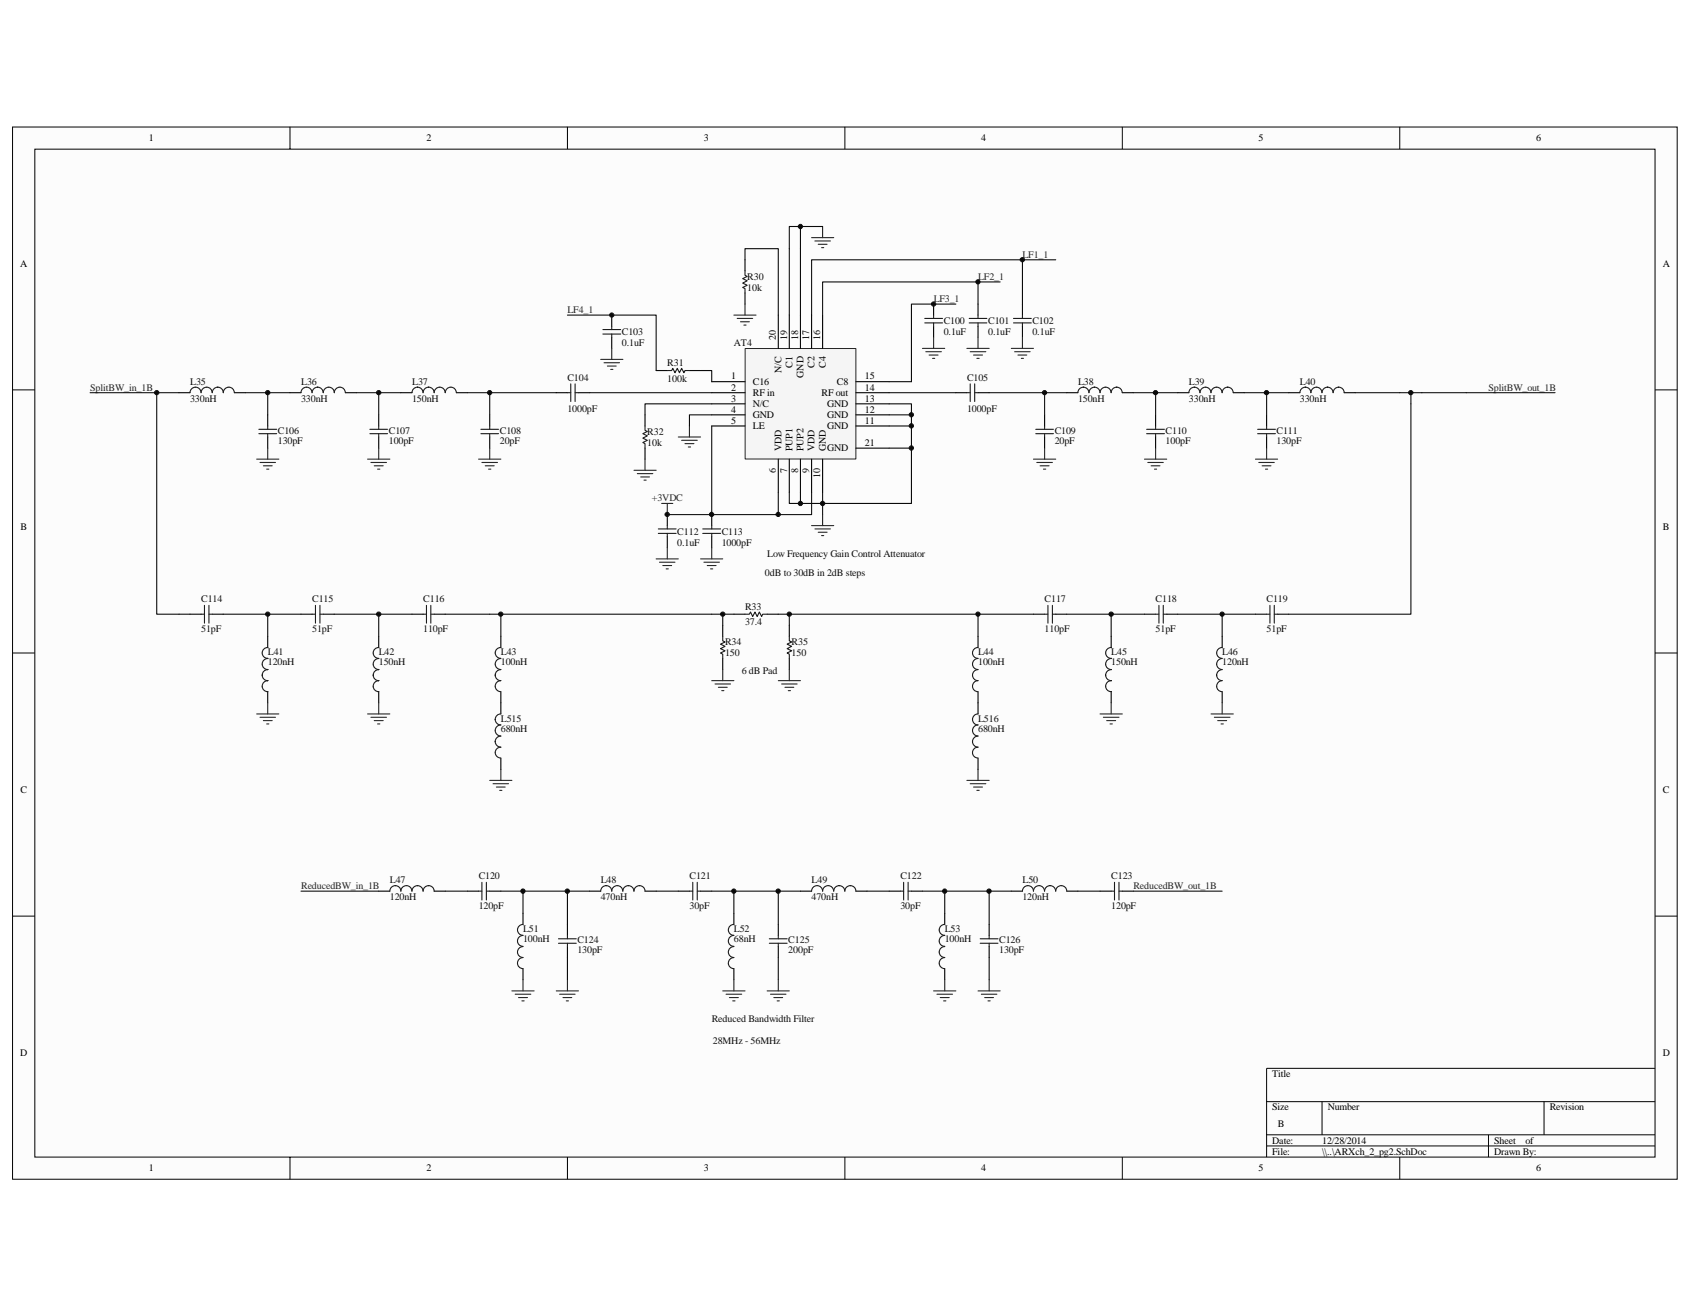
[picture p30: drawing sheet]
<svg xmlns="http://www.w3.org/2000/svg" width="279mm" height="216mm" viewBox="0 0 279 216" stroke-linecap="round" stroke-linejoin="round" font-family="sans-serif">
<defs><g id="words">
<g font-size="1.7">
<text x="24.6" y="23.3">1</text>
<text x="70.5" y="23.3">2</text>
<text x="116.4" y="23.3">3</text>
<text x="162.2" y="23.3">4</text>
<text x="208.1" y="23.3">5</text>
<text x="254" y="23.3">6</text>
<text x="3.3" y="44.2">A</text>
<text x="274.9" y="44.2">A</text>
<text x="128.3" y="56.1" transform="rotate(-90 128.3 56.1)">20</text>
<text x="130.1" y="56.1" transform="rotate(-90 130.1 56.1)">19</text>
<text x="131.9" y="56.1" transform="rotate(-90 131.9 56.1)">18</text>
<text x="133.8" y="56.1" transform="rotate(-90 133.8 56.1)">17</text>
<text x="135.6" y="56.1" transform="rotate(-90 135.6 56.1)">16</text>
<text x="120.9" y="62.7">1</text>
<text x="120.9" y="64.6">2</text>
<text x="124.5" y="63.6">C16</text>
<text x="124.5" y="65.5">RF in</text>
<text x="129.2" y="61.6" transform="rotate(-90 129.2 61.6)">N/C</text>
<text x="131" y="60.8" transform="rotate(-90 131 60.8)">C1</text>
<text x="132.9" y="62.4" transform="rotate(-90 132.9 62.4)">GND</text>
<text x="134.7" y="60.8" transform="rotate(-90 134.7 60.8)">C2</text>
<text x="135.8" y="65.5">RF out</text>
<text x="136.5" y="60.8" transform="rotate(-90 136.5 60.8)">C4</text>
<text x="138.3" y="63.6">C8</text>
<text x="143" y="62.7">15</text>
<text x="143" y="64.6">14</text>
<text x="120.9" y="66.4">3</text>
<text x="120.9" y="68.2">4</text>
<text x="120.9" y="70">5</text>
<text x="124.5" y="67.3">N/C</text>
<text x="124.5" y="69.1">GND</text>
<text x="124.5" y="71">LE</text>
<text x="136.8" y="71">GND</text>
<text x="136.8" y="69.1">GND</text>
<text x="136.8" y="67.3">GND</text>
<text x="143" y="70">11</text>
<text x="143" y="68.2">12</text>
<text x="143" y="66.4">13</text>
<text x="129.2" y="74.6" transform="rotate(-90 129.2 74.6)">VDD</text>
<text x="131" y="74.6" transform="rotate(-90 131 74.6)">PUP1</text>
<text x="132.9" y="74.6" transform="rotate(-90 132.9 74.6)">PUP2</text>
<text x="134.7" y="74.6" transform="rotate(-90 134.7 74.6)">VDD</text>
<text x="136.5" y="74.6" transform="rotate(-90 136.5 74.6)">GND</text>
<text x="143" y="73.7">21</text>
<text x="128.3" y="78.2" transform="rotate(-90 128.3 78.2)">6</text>
<text x="130.1" y="78.2" transform="rotate(-90 130.1 78.2)">7</text>
<text x="131.9" y="78.2" transform="rotate(-90 131.9 78.2)">8</text>
<text x="133.8" y="78.2" transform="rotate(-90 133.8 78.2)">9</text>
<text x="135.6" y="79" transform="rotate(-90 135.6 79)">10</text>
<text x="3.4" y="87.7">B</text>
<text x="274.9" y="87.7">B</text>
<text x="3.4" y="131.1">C</text>
<text x="274.9" y="131.1">C</text>
<text x="3.3" y="174.6">D</text>
<text x="210.3" y="178.1">Title</text>
<text x="274.9" y="174.6">D</text>
<text x="210.3" y="183.6">Size</text>
<text x="219.5" y="183.6">Number</text>
<text x="256.2" y="183.6">Revision</text>
<text x="210.3" y="189.1">Date:</text>
<text x="210.3" y="190.9">File:</text>
<text x="211.2" y="186.3">B</text>
<text x="218.6" y="190.9">\\..\ARXch_2_pg2.SchDoc</text>
<text x="218.6" y="189.1">12/28/2014</text>
<text x="247" y="190.9">Drawn By:</text>
<text x="247" y="189.1">Sheet</text>
<text x="252.2" y="189.1">of</text>
<text x="24.6" y="193.7">1</text>
<text x="70.5" y="193.7">2</text>
<text x="116.4" y="193.7">3</text>
<text x="162.2" y="193.7">4</text>
<text x="208.1" y="193.7">5</text>
<text x="254" y="193.7">6</text>
</g>
<g font-size="1.7" fill="#0e0e0e">
<text x="123.5" y="46.2">R30</text>
<text x="123.5" y="48.1">10k</text>
<text x="156" y="53.6">C100</text>
<text x="163.3" y="53.6">C101</text>
<text x="170.7" y="53.6">C102</text>
<text x="102.8" y="57.2">0.1uF</text>
<text x="102.8" y="55.4">C103</text>
<text x="121.3" y="57.2">AT4</text>
<text x="156" y="55.4">0.1uF</text>
<text x="163.3" y="55.4">0.1uF</text>
<text x="170.7" y="55.4">0.1uF</text>
<text x="31.4" y="63.6">L35</text>
<text x="49.8" y="63.6">L36</text>
<text x="68.1" y="63.6">L37</text>
<text x="93.8" y="62.9">C104</text>
<text x="110.3" y="63.1">100k</text>
<text x="110.3" y="60.5">R31</text>
<text x="159.9" y="62.9">C105</text>
<text x="178.2" y="63.6">L38</text>
<text x="196.6" y="63.6">L39</text>
<text x="214.9" y="63.6">L40</text>
<text x="31.4" y="66.4">330nH</text>
<text x="45.9" y="71.7">C106</text>
<text x="49.8" y="66.4">330nH</text>
<text x="64.3" y="71.7">C107</text>
<text x="68.1" y="66.4">150nH</text>
<text x="82.6" y="71.7">C108</text>
<text x="93.8" y="68">1000pF</text>
<text x="107" y="71.9">R32</text>
<text x="159.9" y="68">1000pF</text>
<text x="174.4" y="71.7">C109</text>
<text x="178.2" y="66.4">150nH</text>
<text x="192.7" y="71.7">C110</text>
<text x="196.6" y="66.4">330nH</text>
<text x="211.1" y="71.7">C111</text>
<text x="214.9" y="66.4">330nH</text>
<text x="45.9" y="73.3">130pF</text>
<text x="64.3" y="73.3">100pF</text>
<text x="82.6" y="73.3">20pF</text>
<text x="107" y="73.7">10k</text>
<text x="174.4" y="73.3">20pF</text>
<text x="192.7" y="73.3">100pF</text>
<text x="211.1" y="73.3">130pF</text>
<text x="112" y="88.4">C112</text>
<text x="119.3" y="88.4">C113</text>
<text x="112" y="90.2">0.1uF</text>
<text x="119.3" y="90.2">1000pF</text>
<text x="126.5" y="95.1">0dB to 30dB in 2dB steps</text>
<text x="126.8" y="92">Low Frequency Gain Control Attenuator</text>
<text x="33.3" y="99.5">C114</text>
<text x="51.6" y="99.5">C115</text>
<text x="70" y="99.5">C116</text>
<text x="123.2" y="100.8">R33</text>
<text x="172.7" y="99.5">C117</text>
<text x="191.1" y="99.5">C118</text>
<text x="209.4" y="99.5">C119</text>
<text x="33.3" y="104.5">51pF</text>
<text x="51.6" y="104.5">51pF</text>
<text x="70" y="104.5">110pF</text>
<text x="119.9" y="106.7">R34</text>
<text x="123.2" y="103.4">37.4</text>
<text x="130.9" y="106.7">R35</text>
<text x="172.7" y="104.5">110pF</text>
<text x="191.1" y="104.5">51pF</text>
<text x="209.4" y="104.5">51pF</text>
<text x="44.3" y="110">120nH</text>
<text x="44.3" y="108.3">L41</text>
<text x="62.6" y="110">150nH</text>
<text x="62.6" y="108.3">L42</text>
<text x="82.8" y="110">100nH</text>
<text x="82.8" y="108.3">L43</text>
<text x="119.9" y="108.5">150</text>
<text x="122.6" y="111.4">6 dB Pad</text>
<text x="130.9" y="108.5">150</text>
<text x="161.7" y="110">100nH</text>
<text x="161.7" y="108.3">L44</text>
<text x="183.7" y="110">150nH</text>
<text x="183.7" y="108.3">L45</text>
<text x="202.1" y="110">120nH</text>
<text x="202.1" y="108.3">L46</text>
<text x="82.8" y="119.3">L515</text>
<text x="161.7" y="119.3">L516</text>
<text x="82.8" y="121">680nH</text>
<text x="161.7" y="121">680nH</text>
<text x="64.5" y="146">L47</text>
<text x="64.5" y="148.8">120nH</text>
<text x="79.1" y="145.3">C120</text>
<text x="99.3" y="146">L48</text>
<text x="99.3" y="148.8">470nH</text>
<text x="114" y="145.3">C121</text>
<text x="134.2" y="146">L49</text>
<text x="134.2" y="148.8">470nH</text>
<text x="148.9" y="145.3">C122</text>
<text x="169" y="146">L50</text>
<text x="169" y="148.8">120nH</text>
<text x="183.7" y="145.3">C123</text>
<text x="79.1" y="150.3">120pF</text>
<text x="86.5" y="154.1">L51</text>
<text x="86.5" y="155.7">100nH</text>
<text x="95.5" y="155.9">C124</text>
<text x="114" y="150.3">30pF</text>
<text x="121.3" y="155.7">68nH</text>
<text x="121.3" y="154.1">L52</text>
<text x="130.3" y="155.9">C125</text>
<text x="148.9" y="150.3">30pF</text>
<text x="156.2" y="155.7">100nH</text>
<text x="156.2" y="154.1">L53</text>
<text x="165.2" y="155.9">C126</text>
<text x="183.7" y="150.3">120pF</text>
<text x="95.5" y="157.6">130pF</text>
<text x="130.3" y="157.6">200pF</text>
<text x="165.2" y="157.6">130pF</text>
<text x="117.7" y="168.9">Reduced Bandwidth Filter</text>
<text x="117.9" y="172.6">28MHz - 56MHz</text>
</g>
<g font-size="1.7" fill="#262626">
<text x="161.7" y="46.2">LF2_1</text>
<text x="169" y="42.6">LF1_1</text>
<text x="93.8" y="51.7">LF4_1</text>
<text x="154.4" y="49.9">LF3_1</text>
<text x="14.9" y="64.6">SplitBW_in_1B</text>
<text x="246.1" y="64.6">SplitBW_out_1B</text>
<text x="107.8" y="82.9">+3VDC</text>
<text x="49.8" y="147">ReducedBW_in_1B</text>
<text x="187.4" y="147">ReducedBW_out_1B</text>
</g>
</g></defs>
<path d="M2.1 21h275.2v173.9h-275.2z" fill="#fcfcfc"/>
<path d="M2.1 21h275.2v173.9h-275.2z" fill="none" stroke="#000" stroke-width=".17"/>
<path d="M5.8 24.7h267.8v166.6h-267.8z" fill="#fcfcfc"/>
<g fill="none" stroke="#000" stroke-width=".17">
<path d="M5.8 24.7h267.8v166.6h-267.8zM47.9 21v3.6M93.8 21v3.6M139.7 21v3.6M185.5 21v3.6M231.4 21v3.6M2.1 64.5h3.6M273.6 64.5h3.7M2.1 107.9h3.6M273.6 107.9h3.7M2.1 151.4h3.6M273.6 151.4h3.7"/>
<path d="M273.6 176.6h-64.2v14.7M47.9 191.3v3.6M93.8 191.3v3.6M139.7 191.3v3.6M185.5 191.3v3.6M209.4 182.1h64.2M209.4 187.6h64.2M209.4 189.4h64.2M218.6 182.1v5.5M231.4 191.3v3.6M246.1 187.6v3.7M255.3 182.1v5.5"/>
</g>
<g fill="none" stroke="#000" stroke-width=".18">
<path d="M29.6 64.9h1.8M38.8 64.9h1.8M44.3 68.6v1.8M44.3 72.2v1.9M47.9 64.9h1.9M57.1 64.9h1.8M62.6 68.6v1.8M62.6 72.2v1.9M66.3 64.9h1.8M75.5 64.9h1.8M81 68.6v1.8M81 72.2v1.9"/>
<path d="M31.4 101.5h1.9M35.1 101.5h1.8M44.3 105.2v1.8M44.3 114.4v1.8M49.8 101.5h1.8M53.4 101.5h1.9M62.6 105.2v1.8M62.6 114.4v1.8M68.1 101.5h1.9M71.8 101.5h1.8M82.8 105.2v1.8M82.8 114.4v1.8"/>
<path d="M170.9 101.5h1.8M174.5 101.5h1.9M183.7 105.2v1.8M183.7 114.4v1.8M189.2 101.5h1.9M192.9 101.5h1.8M202.1 105.2v1.8M202.1 114.4v1.8M207.6 101.5h1.8M211.2 101.5h1.9M62.6 147.3h1.9M71.8 147.3h1.8"/>
<path d="M77.3 147.3h1.8M81 147.3h1.8M86.5 151v1.8M93.8 152.8v1.8M93.8 156.5v1.8M97.5 147.3h1.8M106.6 147.3h1.9M112.1 147.3h1.9M115.8 147.3h1.9M121.3 151v1.8M128.7 152.8v1.8M128.7 156.5v1.8"/>
<path d="M132.3 147.3h1.9M141.5 147.3h1.8M147 147.3h1.8M150.7 147.3h1.8M156.2 151v1.8M163.5 152.8v1.8M163.5 156.5v1.8M167.2 147.3h1.8M176.4 147.3h1.8M181.9 147.3h1.8M185.5 147.3h1.9M86.5 160.1v1.9"/>
<path d="M121.3 160.1v1.9M156.2 160.1v1.9"/>
</g>
<g fill="none" stroke="#1c1c1c" stroke-width=".18">
<path d="M31.4 64.9a.91 .91 0 0 1 .9-.9 .91 .91 0 0 1 .9 .9M33.3 64.9a.91 .91 0 0 1 .9-.9 .91 .91 0 0 1 .9 .9 .94 .94 0 0 1 .9-.9 .9 .9 0 0 1 .9 .9 .91 .91 0 0 1 .9-.9 .91 .91 0 0 1 .9 .9M42.8 71h2.9M42.8 71.7h2.9M44.3 70.4v.6M44.3 71.7v.5M49.8 64.9a.91 .91 0 0 1 .9-.9 .91 .91 0 0 1 .9 .9M51.6 64.9a.9 .9 0 0 1 .9-.9 .9 .9 0 0 1 .9 .9 .92 .92 0 0 1 .9-.9 .92 .92 0 0 1 1 .9 .91 .91 0 0 1 .9-.9 .91 .91 0 0 1 .9 .9M61.2 71.7h2.9M61.2 71h2.9M62.6 70.4v.6M62.6 71.7v.5"/>
<path d="M68.1 64.9a.9 .9 0 0 1 .9-.9 .9 .9 0 0 1 .9 .9M70 64.9a.9 .9 0 0 1 .9-.9 .9 .9 0 0 1 .9 .9 .91 .91 0 0 1 .9-.9 .91 .91 0 0 1 .9 .9 .92 .92 0 0 1 .9-.9 .92 .92 0 0 1 .9 .9M79.5 71.7h2.9M79.5 71h2.9M81 70.4v.6M81 71.7v.5M33.3 101.5h.5M33.8 100.1v2.9M34.5 101.5h.6M34.5 100.1v2.9M44.3 108.9a.91 .91 0 0 0-1 .9 .91 .91 0 0 0 1 .9 .9 .9 0 0 0-1 .9 .9 .9 0 0 0 1 .9 .91 .91 0 0 0-1 .9 .91 .91 0 0 0 1 .9M44.3 107a.9 .9 0 0 0-1 .9 .9 .9 0 0 0 1 .9"/>
<path d="M51.6 101.5h.6M52.2 100.1v2.9M52.9 101.5h.5M52.9 100.1v2.9M62.6 108.9a.91 .91 0 0 0-.9 .9 .91 .91 0 0 0 .9 .9 .9 .9 0 0 0-.9 .9 .9 .9 0 0 0 .9 .9 .91 .91 0 0 0-.9 .9 .91 .91 0 0 0 .9 .9M62.6 107a.9 .9 0 0 0-.9 .9 .9 .9 0 0 0 .9 .9M70 101.5h.5M70.5 100.1v2.9M71.2 101.5h.6M71.2 100.1v2.9M82.8 108.9a.92 .92 0 0 0-.9 .9 .92 .92 0 0 0 .9 .9 .9 .9 0 0 0-.9 .9 .92 .92 0 0 0 .9 .9 .91 .91 0 0 0-.9 .9 .91 .91 0 0 0 .9 .9M82.8 107a.9 .9 0 0 0-.9 .9 .9 .9 0 0 0 .9 .9"/>
<path d="M172.7 101.5h.5M173.2 100.1v2.9M174 101.5h.5M174 100.1v2.9M183.7 108.9a.91 .91 0 0 0-.9 .9 .91 .91 0 0 0 .9 .9 .9 .9 0 0 0-.9 .9 .9 .9 0 0 0 .9 .9 .91 .91 0 0 0-.9 .9 .91 .91 0 0 0 .9 .9M183.7 107a.9 .9 0 0 0-.9 .9 .9 .9 0 0 0 .9 .9M191.1 101.5h.5M191.6 100.1v2.9M192.3 101.5h.6M192.3 100.1v2.9M202.1 108.9a.92 .92 0 0 0-1 .9 .92 .92 0 0 0 1 .9 .9 .9 0 0 0-1 .9 .9 .9 0 0 0 1 .9 .91 .91 0 0 0-1 .9 .91 .91 0 0 0 1 .9M202.1 107a.9 .9 0 0 0-1 .9 .9 .9 0 0 0 1 .9"/>
<path d="M209.4 101.5h.6M210 100.1v2.9M210.7 101.5h.5M210.7 100.1v2.9M68.1 147.3a.91 .91 0 0 0-.9-.9 .91 .91 0 0 0-.9 .9 .89 .89 0 0 0-.9-.9 .9 .9 0 0 0-.9 .9M69.9 147.3a.89 .89 0 0 0-.9-.9 .9 .9 0 0 0-.9 .9M71.8 147.3a.89 .89 0 0 0-.9-.9 .9 .9 0 0 0-.9 .9M79.1 147.3h.6M79.7 145.9v2.9M80.4 147.3h.6M80.4 145.9v2.9M86.5 156.5a.91 .91 0 0 0-.9 .9 .91 .91 0 0 0 .9 .9 .91 .91 0 0 0-.9 .9 .91 .91 0 0 0 .9 .9"/>
<path d="M86.5 154.6a.9 .9 0 0 0-.9 .9 .9 .9 0 0 0 .9 .9M86.5 152.8a.9 .9 0 0 0-.9 .9 .9 .9 0 0 0 .9 .9M92.3 155.9h3M92.3 155.2h3M93.8 154.6v.6M93.8 155.9v.6M106.6 147.3a.89 .89 0 0 0-.9-.9 .94 .94 0 0 0-.9 .9 .89 .89 0 0 0-.9-.9 .94 .94 0 0 0-.9 .9 .91 .91 0 0 0-1-.9 .91 .91 0 0 0-.9 .9 .89 .89 0 0 0-.9-.9 .9 .9 0 0 0-.9 .9M114 147.3h.5M114.5 145.9v2.9M115.3 147.3h.5M115.3 145.9v2.9M121.3 156.5a.91 .91 0 0 0-.9 .9 .91 .91 0 0 0 .9 .9 .91 .91 0 0 0-.9 .9 .91 .91 0 0 0 .9 .9"/>
<path d="M121.3 154.6a.9 .9 0 0 0-.9 .9 .9 .9 0 0 0 .9 .9M121.3 152.8a.9 .9 0 0 0-.9 .9 .9 .9 0 0 0 .9 .9M127.2 155.9h2.9M127.2 155.2h2.9M128.7 154.6v.6M128.7 155.9v.6M137.8 147.3a.91 .91 0 0 0-.9-.9 .91 .91 0 0 0-.9 .9 .91 .91 0 0 0-.9-.9 .91 .91 0 0 0-.9 .9M141.5 147.3a.89 .89 0 0 0-.9-.9 .94 .94 0 0 0-.9 .9 .89 .89 0 0 0-1-.9h.1a.9 .9 0 0 0-1 .9M148.8 147.3h.6M149.4 145.9v2.9M150.1 147.3h.6M150.1 145.9v2.9"/>
<path d="M156.2 156.5a.91 .91 0 0 0-.9 .9 .91 .91 0 0 0 .9 .9 .91 .91 0 0 0-.9 .9 .91 .91 0 0 0 .9 .9M156.2 154.6a.9 .9 0 0 0-.9 .9 .9 .9 0 0 0 .9 .9M156.2 152.8a.9 .9 0 0 0-.9 .9 .9 .9 0 0 0 .9 .9M162.1 155.9h2.9M162.1 155.2h2.9M163.5 154.6v.6M163.5 155.9v.6M174.5 147.3a.89 .89 0 0 0-.9-.9 .94 .94 0 0 0-.9 .9 .91 .91 0 0 0-.9-.9 .91 .91 0 0 0-.9 .9 .91 .91 0 0 0-1-.9 .91 .91 0 0 0-.9 .9M176.4 147.3a.91 .91 0 0 0-.9-.9 .91 .91 0 0 0-1 .9M183.7 147.3h.6M184.3 145.9v2.9M185 147.3h.5"/>
<path d="M185 145.9v2.9"/>
</g>
<g fill="none" stroke="#262626" stroke-width=".18">
<path d="M42.4 75.9h3.7M43 76.5h2.6M43.5 77h1.5M44.1 77.6h.3M44.3 74.1v1.8M60.8 75.9h3.7M61.3 76.5h2.6M61.9 77h1.5M62.4 77.6h.4M62.6 74.1v1.8M79.1 75.9h3.7M79.7 76.5h2.6"/>
<path d="M80.2 77h1.5M80.8 77.6h.4M81 74.1v1.8M42.4 118h3.7M43 118.6h2.6M43.5 119.1h1.5M44.1 119.7h.3M44.3 116.2v1.8M60.8 118h3.7M61.3 118.6h2.6M61.9 119.1h1.5M62.4 119.7h.4"/>
<path d="M62.6 116.2v1.8M181.9 118h3.6M182.4 118.6h2.6M183 119.1h1.4M183.5 119.7h.4M183.7 116.2v1.8M200.2 118h3.7M200.8 118.6h2.5M201.3 119.1h1.5M201.9 119.7h.3M202.1 116.2v1.8M81 129h3.6"/>
<path d="M81.5 129.6h2.6M82.1 130.1h1.4M82.6 130.7h.4M82.8 127.2v1.8M84.6 163.8h3.7M85.2 164.4h2.6M85.7 164.9h1.5M86.3 165.5h.4M86.5 162v1.8M92 163.8h3.6M92.5 164.4h2.6M93.1 164.9h1.4"/>
<path d="M93.6 165.5h.4M93.8 162v1.8M119.5 163.8h3.7M120 164.4h2.6M120.6 164.9h1.5M121.1 165.5h.4M121.3 162v1.8M126.8 163.8h3.7M127.4 164.4h2.5M127.9 164.9h1.5M128.5 165.5h.3M128.7 162v1.8"/>
<path d="M154.3 163.8h3.7M154.9 164.4h2.6M155.4 164.9h1.5M156 165.5h.4M156.2 162v1.8M161.7 163.8h3.7M162.2 164.4h2.6M162.8 164.9h1.5M163.3 165.5h.4M163.5 162v1.8"/>
</g>
<g fill="none" stroke="#0e0e0e" stroke-width=".18">
<path d="M14.9 64.9h14.7M40.6 64.9h3.7v3.7M44.3 64.9h3.6M58.9 64.9h3.7v3.7M62.6 64.9h3.7M77.3 64.9h3.7v3.7M81 64.9h11M29.6 101.5h1.8M36.9 101.5h12.9M44.3 101.5v3.7M55.3 101.5h12.8M62.6 101.5v3.7"/>
<path d="M73.6 101.5h7.4M176.4 101.5h12.8M183.7 101.5v3.7M194.7 101.5h12.9M202.1 101.5v3.7M49.8 147.3h12.8M73.6 147.3h3.7M82.8 147.3h14.7M86.5 147.3v3.7M93.8 147.3v5.5M93.8 158.3v3.7M108.5 147.3h3.6"/>
<path d="M117.7 147.3h14.6M121.3 147.3v3.7M128.7 147.3v5.5M128.7 158.3v3.7M143.3 147.3h3.7M152.5 147.3h14.7M156.2 147.3v3.7M163.5 147.3v5.5M163.5 158.3v3.7M178.2 147.3h3.7M187.4 147.3h14.7"/>
</g>
<path d="M123.2 57.6h18.3v18.3h-18.3z" fill="#f5f5f5"/>
<path d="M123.2 57.6h18.3v18.3h-18.3z" fill="none" stroke="#262626" stroke-width=".17"/>
<g fill="none" stroke="#000" stroke-width=".18">
<path d="M101.1 52.1v1.8M101.1 55.8v1.8M123.2 42.9v1.9M123.2 48.4v1.9M128.7 52.1v5.5M130.5 52.1v5.5M132.3 52.1v5.5M134.2 52.1v5.5M136 52.1v5.5M154.3 50.3v1.8M154.3 53.9v1.9M161.7 50.3v1.8"/>
<path d="M161.7 53.9v1.9M169 50.3v1.8M169 53.9v1.9M92 64.9h1.8M95.6 64.9h1.9M106.6 68.6v1.8M106.6 74.1v1.8M108.5 61.3h1.8M114 61.3h1.8M117.7 63.1h5.5M117.7 64.9h5.5M117.7 66.8h5.5"/>
<path d="M117.7 68.6h5.5M117.7 70.4h5.5M128.7 75.9v5.5M130.5 75.9v5.5M132.3 75.9v5.5M134.2 75.9v5.5M136 75.9v5.5M141.5 63.1h5.5M141.5 64.9h5.5M141.5 66.8h5.5M141.5 68.6h5.5M141.5 70.4h5.5"/>
<path d="M141.5 74.1h5.5M158 64.9h1.9M161.7 64.9h1.8M172.7 68.6v1.8M172.7 72.2v1.9M176.4 64.9h1.8M185.5 64.9h1.9M191.1 68.6v1.8M191.1 72.2v1.9M194.7 64.9h1.9M203.9 64.9h1.8M209.4 68.6v1.8"/>
<path d="M209.4 72.2v1.9M213.1 64.9h1.8M222.2 64.9h1.9M110.3 85.1v1.8M110.3 88.7v1.9M117.7 85.1v1.8M117.7 88.7v1.9M82.8 116.2v1.8M119.5 103.4v1.8M119.5 108.9v1.8M121.3 101.5h1.9M126.8 101.5h1.9"/>
<path d="M130.5 103.4v1.8M130.5 108.9v1.8M161.7 105.2v1.8M161.7 114.4v3.6M82.8 125.3v1.9M161.7 125.3v1.9"/>
</g>
<g fill="none" stroke="#1c1c1c" stroke-width=".18">
<path d="M99.7 55.2h2.9M99.7 54.5h2.9M101.1 53.9v.6M101.1 55.2v.6M123.2 44.8v.7l.3 .2-.7 .4 .7 .3-.7 .4 .7 .4-.7 .3 .4 .2v.7M152.9 53.4h2.9M152.9 52.6h2.9M154.3 52.1v.5M154.3 53.4v.5M160.2 53.4h3M160.2 52.6h3M161.7 52.1v.5"/>
<path d="M161.7 53.4v.5M167.6 53.4h2.9M167.6 52.6h2.9M169 52.1v.5M169 53.4v.5M93.8 64.9h.6M94.4 63.5v2.9M95.1 64.9h.5M95.1 63.5v2.9M106.6 70.4v.7l.4 .2-.7 .4 .7 .4-.7 .3 .7 .4-.7 .4 .3 .1v.8M110.3 61.3h.7l.2-.4 .4 .7 .4-.7 .3 .7 .4-.7 .4 .7 .1-.3h.8M159.9 64.9h.5"/>
<path d="M160.4 63.5v2.9M161.1 64.9h.6M161.1 63.5v2.9M171.2 71.7h3M171.2 71h3M172.7 70.4v.6M172.7 71.7v.5M178.2 64.9a.9 .9 0 0 1 .9-.9 .9 .9 0 0 1 .9 .9 .94 .94 0 0 1 1-.9 .9 .9 0 0 1 .9 .9 .91 .91 0 0 1 .9-.9 .91 .91 0 0 1 .9 .9M183.7 64.9a.9 .9 0 0 1 .9-.9 .9 .9 0 0 1 .9 .9M189.6 71h2.9M189.6 71.7h2.9M191.1 70.4v.6"/>
<path d="M191.1 71.7v.5M196.6 64.9a.9 .9 0 0 1 .9-.9 .9 .9 0 0 1 .9 .9 .91 .91 0 0 1 .9-.9 .91 .91 0 0 1 .9 .9 .92 .92 0 0 1 .9-.9 .92 .92 0 0 1 .9 .9M202.1 64.9a.9 .9 0 0 1 .9-.9 .9 .9 0 0 1 .9 .9M207.9 71h3M207.9 71.7h3M209.4 70.4v.6M209.4 71.7v.5M214.9 64.9a.9 .9 0 0 1 .9-.9 .9 .9 0 0 1 .9 .9 .91 .91 0 0 1 .9-.9 .91 .91 0 0 1 .9 .9 .94 .94 0 0 1 1-.9 .9 .9 0 0 1 .9 .9M220.4 64.9a.9 .9 0 0 1 .9-.9 .9 .9 0 0 1 .9 .9M108.8 88.2h3M108.8 87.4h3M110.3 86.9v.5"/>
<path d="M110.3 88.2v.5M116.2 88.2h2.9M116.2 87.4h2.9M117.7 86.9v.5M117.7 88.2v.5M82.8 118a.9 .9 0 0 0-.9 .9 .92 .92 0 0 0 .9 .9 .92 .92 0 0 0-.9 1 .92 .92 0 0 0 .9 .9 .9 .9 0 0 0-.9 .9 .92 .92 0 0 0 .9 .9M119.5 105.2v.7l.4 .2-.8 .4 .8 .3-.8 .4 .8 .4-.8 .4 .4 .1v.8M123.2 101.5h.7l.2-.3 .3 .7 .4-.7 .4 .7 .3-.7 .4 .7 .2-.4h.7M130.5 105.2v.7l.4 .2-.8 .4 .8 .3-.8 .4 .8 .4-.8 .4 .4 .1v.8M161.7 108.9a.92 .92 0 0 0-.9 .9 .92 .92 0 0 0 .9 .9 .9 .9 0 0 0-.9 .9 .89 .89 0 0 0 .9 .9 .91 .91 0 0 0-.9 .9 .91 .91 0 0 0 .9 .9M161.7 107a.9 .9 0 0 0-.9 .9 .9 .9 0 0 0 .9 .9M161.7 118a.9 .9 0 0 0-.9 .9 .89 .89 0 0 0 .9 .9 .92 .92 0 0 0-.9 1 .92 .92 0 0 0 .9 .9 .9 .9 0 0 0-.9 .9 .89 .89 0 0 0 .9 .9"/>
<path d="M82.8 123.5a.89 .89 0 0 0-.9 .9 .89 .89 0 0 0 .9 .9M161.7 123.5a.89 .89 0 0 0-.9 .9 .89 .89 0 0 0 .9 .9"/>
</g>
<g fill="none" stroke="#0e0e0e" stroke-width=".18">
<path d="M132.3 37.4v14.7M136 37.4h-5.5v14.7M93.8 52.1h14.7v9.2M123.2 42.9v-1.8h5.5v11M158 50.3h-7.3v12.8h-3.7M161.7 50.3v-3.7h-25.7v5.5M161.7 46.6h3.7M169 42.9v7.4M174.5 42.9h-40.3v9.2M25.9 64.9v36.6h3.7M97.5 64.9h20.2M115.8 61.3h1.9v1.8"/>
<path d="M117.7 68.6h-3.7v1.8M117.7 66.8h-11.1v1.8M117.7 70.4v14.7M147 66.8h3.7v16.4h-20.2v-1.8M147 64.9h11M147 68.6h3.7M147 70.4h3.7M147 74.1h3.7M163.5 64.9h9.2v3.7M172.7 64.9h3.7M187.4 64.9h3.7v3.7M191.1 64.9h3.6"/>
<path d="M205.7 64.9h3.7v3.7M209.4 64.9h3.7M224.1 64.9h33M233.3 64.9v36.6h-20.2M128.7 81.4v3.7M132.3 81.4v1.8M134.2 81.4v3.7h-23.9M136 81.4v3.7M81 101.5h1.8v3.7M82.8 101.5h38.5M119.5 101.5v1.9M128.7 101.5h1.8v1.9"/>
<path d="M130.5 101.5h31.2M170.9 101.5h-9.2v3.7"/>
</g>
<g fill="none" stroke="#262626" stroke-width=".18">
<path d="M134.2 39.3h3.6M134.7 39.8h2.6M136 37.4v1.9M99.3 59.4h3.7M99.9 60h2.5M101.1 57.6v1.8M121.3 52.1h3.7M121.9 52.6h2.5M122.4 53.2h1.5M123 53.7h.3M123.2 50.3v1.8M135.3 40.4h1.4"/>
<path d="M135.8 40.9h.4M152.5 57.6h3.7M153.1 58.1h2.5M153.6 58.7h1.5M154.2 59.2h.3M154.3 55.8v1.8M159.9 57.6h3.6M160.4 58.1h2.6M161 58.7h1.4M161.5 59.2h.4M161.7 55.8v1.8M167.2 57.6h3.7"/>
<path d="M167.7 58.1h2.6M168.3 58.7h1.5M168.8 59.2h.4M169 55.8v1.8M100.4 60.5h1.5M101 61.1h.3M104.8 77.7h3.7M105.4 78.3h2.5M105.9 78.8h1.5M106.5 79.4h.3M106.6 75.9v1.8M112.1 72.2h3.7"/>
<path d="M112.7 72.8h2.6M113.2 73.3h1.5M113.8 73.9h.4M114 70.4v1.8M170.9 75.9h3.6M171.4 76.5h2.6M172 77h1.4M172.5 77.6h.4M172.7 74.1v1.8M189.2 75.9h3.7M189.8 76.5h2.5M190.3 77h1.5"/>
<path d="M190.9 77.6h.3M191.1 74.1v1.8M207.6 75.9h3.6M208.1 76.5h2.6M208.7 77h1.4M209.2 77.6h.4M209.4 74.1v1.8M108.5 92.4h3.6M109 92.9h2.6M109.4 83.2h1.8M109.6 93.5h1.4M110.1 94h.4"/>
<path d="M110.3 83.2v1.9M110.3 90.6v1.8M115.8 92.4h3.7M116.4 92.9h2.5M116.9 93.5h1.5M117.5 94h.3M117.7 90.6v1.8M134.2 86.9h3.6M134.7 87.4h2.6M135.3 88h1.4M135.8 88.5h.4M136 85.1v1.8"/>
<path d="M117.7 112.5h3.6M118.2 113.1h2.6M118.8 113.6h1.4M119.3 114.2h.4M119.5 110.7v1.8M128.7 112.5h3.6M129.2 113.1h2.6M129.8 113.6h1.4M130.3 114.2h.4M130.5 110.7v1.8M159.9 129h3.6M160.4 129.6h2.6"/>
<path d="M161 130.1h1.4M161.5 130.7h.4M161.7 127.2v1.8"/>
</g>
<g fill="#0e0e0e" stroke="#0e0e0e" stroke-width=".17">
<circle cx="25.9" cy="64.9" r=".35"/>
<circle cx="44.3" cy="101.5" r=".36"/>
<circle cx="44.3" cy="64.9" r=".36"/>
<circle cx="62.6" cy="101.5" r=".36"/>
<circle cx="62.6" cy="64.9" r=".36"/>
<circle cx="80.9" cy="64.9" r=".35"/>
<circle cx="82.8" cy="101.5" r=".35"/>
<circle cx="86.4" cy="147.3" r=".36"/>
<circle cx="93.8" cy="147.3" r=".36"/>
<circle cx="101.1" cy="52.1" r=".35"/>
<circle cx="110.3" cy="85" r=".35"/>
<circle cx="117.7" cy="85" r=".35"/>
<circle cx="119.5" cy="101.5" r=".36"/>
<circle cx="121.3" cy="147.3" r=".36"/>
<circle cx="128.7" cy="147.3" r=".36"/>
<circle cx="128.7" cy="85" r=".35"/>
<circle cx="130.5" cy="101.5" r=".35"/>
<circle cx="132.3" cy="83.2" r=".36"/>
<circle cx="132.3" cy="37.4" r=".35"/>
<circle cx="136" cy="83.2" r=".36"/>
<circle cx="150.7" cy="74.1" r=".36"/>
<circle cx="150.7" cy="70.4" r=".36"/>
<circle cx="150.7" cy="68.6" r=".35"/>
<circle cx="154.3" cy="50.3" r=".36"/>
<circle cx="156.2" cy="147.3" r=".36"/>
<circle cx="161.7" cy="101.5" r=".35"/>
<circle cx="161.7" cy="46.6" r=".35"/>
<circle cx="163.5" cy="147.3" r=".36"/>
<circle cx="169" cy="42.9" r=".35"/>
<circle cx="172.7" cy="64.9" r=".35"/>
<circle cx="183.7" cy="101.5" r=".36"/>
<circle cx="191" cy="64.9" r=".35"/>
<circle cx="202" cy="101.5" r=".35"/>
<circle cx="209.4" cy="64.9" r=".35"/>
<circle cx="233.2" cy="64.9" r=".35"/>
</g>
<use href="#words"/>
</svg>
